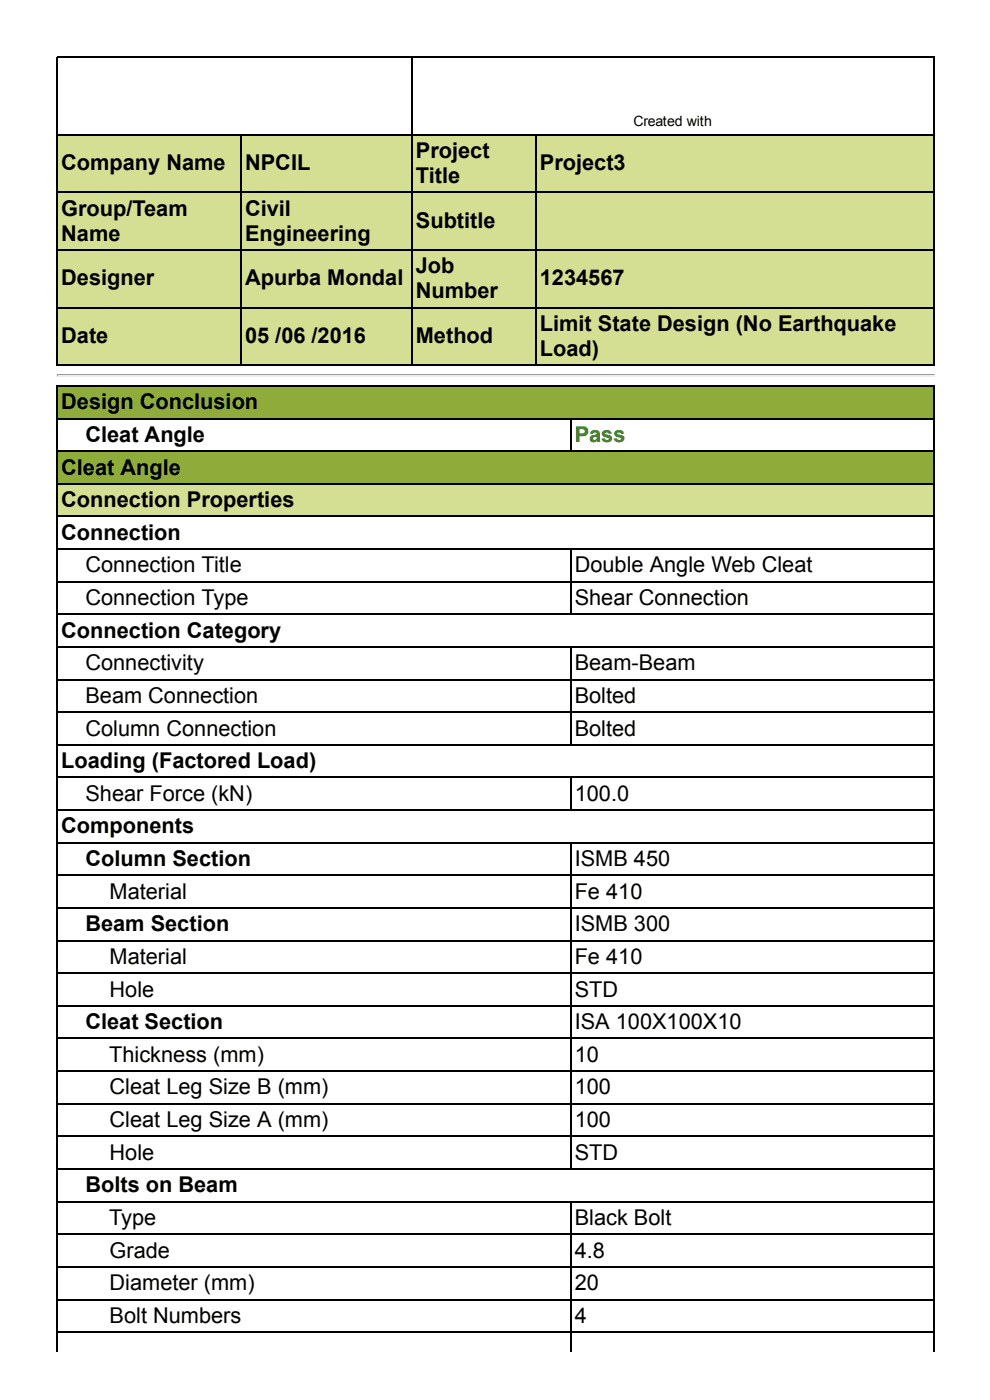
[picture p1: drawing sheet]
<svg xmlns="http://www.w3.org/2000/svg" width="210mm" height="297mm" viewBox="0 0 210 297" stroke-linecap="round" stroke-linejoin="round" font-family="sans-serif">
<defs><g id="words">
<g font-size="4.6">
<text x="88.3" y="33.6">Project</text>
<text x="13" y="36.1">Company Name</text>
<text x="52" y="36.1">NPCIL</text>
<text x="88.3" y="38.9">Title</text>
<text x="114.7" y="36.1">Project3</text>
<text x="13" y="45.8">Group/Team</text>
<text x="52" y="45.8">Civil</text>
<text x="13" y="51.1">Name</text>
<text x="52" y="51.1">Engineering</text>
<text x="88.3" y="48.4">Subtitle</text>
<text x="88.3" y="58.1">Job</text>
<text x="13" y="60.6">Designer</text>
<text x="52" y="60.6">Apurba Mondal</text>
<text x="88.3" y="63.4">Number</text>
<text x="114.7" y="60.6">1234567</text>
<text x="114.7" y="70.3">Limit State Design (No Earthquake</text>
<text x="13" y="72.8">Date</text>
<text x="52" y="72.8">05 /06 /2016</text>
<text x="88.3" y="72.8">Method</text>
<text x="114.7" y="75.6">Load)</text>
<text x="13" y="86.9">Design Conclusion</text>
<text x="18.1" y="93.9">Cleat Angle</text>
<text x="13" y="100.8">Cleat Angle</text>
<text x="13" y="107.7">Connection Properties</text>
<text x="13" y="114.7">Connection</text>
<text x="18.1" y="121.6">Connection Title</text>
<text x="122.1" y="121.6">Double Angle Web Cleat</text>
<text x="18.1" y="128.5">Connection Type</text>
<text x="122.1" y="128.5">Shear Connection</text>
<text x="13" y="135.5">Connection Category</text>
<text x="18.1" y="142.4">Connectivity</text>
<text x="122.1" y="142.4">Beam­Beam</text>
<text x="18.1" y="149.3">Beam Connection</text>
<text x="122.1" y="149.3">Bolted</text>
<text x="18.1" y="156.2">Column Connection</text>
<text x="122.1" y="156.2">Bolted</text>
<text x="13" y="163.2">Loading (Factored Load)</text>
<text x="18.1" y="170.1">Shear Force (kN)</text>
<text x="122.1" y="170.1">100.0</text>
<text x="13" y="177">Components</text>
<text x="18.1" y="184">Column Section</text>
<text x="122.1" y="184">ISMB 450</text>
<text x="23.3" y="190.9">Material</text>
<text x="122.1" y="190.9">Fe 410</text>
<text x="18.1" y="197.8">Beam Section</text>
<text x="122.1" y="197.8">ISMB 300</text>
<text x="23.3" y="204.8">Material</text>
<text x="122.1" y="204.8">Fe 410</text>
<text x="23.3" y="211.7">Hole</text>
<text x="122.1" y="211.7">STD</text>
<text x="18.1" y="218.6">Cleat Section</text>
<text x="122.1" y="218.6">ISA 100X100X10</text>
<text x="23.2" y="225.6">Thickness (mm)</text>
<text x="122.1" y="225.6">10</text>
<text x="23.3" y="232.5">Cleat Leg Size B (mm)</text>
<text x="122.1" y="232.5">100</text>
<text x="23.3" y="239.4">Cleat Leg Size A (mm)</text>
<text x="122.1" y="239.4">100</text>
<text x="23.3" y="246.4">Hole</text>
<text x="122.1" y="246.4">STD</text>
<text x="18.1" y="253.3">Bolts on Beam</text>
<text x="23.2" y="260.2">Type</text>
<text x="122.1" y="260.2">Black Bolt</text>
<text x="23.3" y="267.1">Grade</text>
<text x="122.1" y="267.1">4.8</text>
<text x="23.3" y="274.1">Diameter (mm)</text>
<text x="122.1" y="274.1">20</text>
<text x="23.3" y="281">Bolt Numbers</text>
<text x="122.1" y="281">4</text>
</g>
<text font-size="4.6" fill="#008000" x="122.1" y="93.9">Pass</text>
<text font-size="3" x="134.6" y="26.9">Created with</text>
</g></defs>
<g fill="#d5df93">
<path d="M12.1 28.5h39v12.2h-39z"/>
<path d="M51.1 28.5h36.3v12.2h-36.3z"/>
<path d="M87.4 28.5h26.3v12.2h-26.3z"/>
<path d="M113.7 28.5h84.6v12.2h-84.6z"/>
<path d="M12.1 40.7h39v12.3h-39z"/>
<path d="M51.1 40.7h36.3v12.3h-36.3z"/>
<path d="M87.4 40.7h26.3v12.3h-26.3z"/>
<path d="M113.7 40.7h84.6v12.3h-84.6z"/>
<path d="M12.1 53h39v12.2h-39z"/>
<path d="M51.1 53h36.3v12.2h-36.3z"/>
<path d="M87.4 53h26.3v12.2h-26.3z"/>
<path d="M113.7 53h84.6v12.2h-84.6z"/>
<path d="M12.1 65.2h39v12.3h-39z"/>
<path d="M51.1 65.2h36.3v12.3h-36.3z"/>
<path d="M87.4 65.2h26.3v12.3h-26.3z"/>
<path d="M113.7 65.2h84.6v12.3h-84.6z"/>
</g>
<path d="M12.1 12.2h186.4M12.2 12.1v65.6M87.5 12.1v65.6M198.4 12.1v65.6M12.1 28.6h186.4M51.2 28.5v49.2M113.9 28.5v49.2M12.1 53.1h186.4M12.1 40.8h186.4M12.1 65.3h186.4M12.1 77.6h186.4" fill="none" stroke="#000" stroke-width=".23"/>
<path d="M12.1 79.7h186.4" fill="none" stroke="#9a9a9a" stroke-width=".23"/>
<path d="M12.1 79.9h186.4" fill="none" stroke="#eee" stroke-width=".23"/>
<path d="M198.5 79.5v.5h-.2z" fill="#eee"/>
<path d="M12.1 79.5h.2l-.2 .5z" fill="#9a9a9a"/>
<g fill="#8fac3a">
<path d="M12.1 81.9h186.2v6.9h-186.2z"/>
<path d="M12.1 95.7h186.2v6.9h-186.2z"/>
</g>
<path d="M12.1 102.6h186.2v7h-186.2z" fill="#d5df93"/>
<g fill="none" stroke="#000" stroke-width=".23">
<path d="M12.1 95.8h186.4M12.1 88.9h186.4M12.1 82h186.4M12.2 81.9v205.2M121.2 88.8v7.1M198.4 81.9v205.2M12.1 116.6h186.4M12.1 109.7h186.4M12.1 102.8h186.4M121.2 116.5v14.1M12.1 137.4h186.4M12.1 130.5h186.4"/>
<path d="M12.1 123.6h186.4M121.2 137.3v21M12.1 158.2h186.4M12.1 151.3h186.4M12.1 144.4h186.4M12.1 179h186.4M12.1 172.1h186.4M12.1 165.1h186.4M121.2 165v7.2M121.2 178.9v69.5M12.1 199.8h186.4M12.1 192.9h186.4"/>
<path d="M12.1 185.9h186.4M12.1 213.7h186.4M12.1 206.7h186.4M12.1 234.5h186.4M12.1 227.5h186.4M12.1 220.6h186.4M12.1 255.3h186.4M12.1 248.3h186.4M12.1 241.4h186.4M121.2 255.1v32M12.1 276h186.4M12.1 269.1h186.4"/>
<path d="M12.1 262.2h186.4M12.1 283h186.4"/>
</g>
<use href="#words"/>
</svg>
